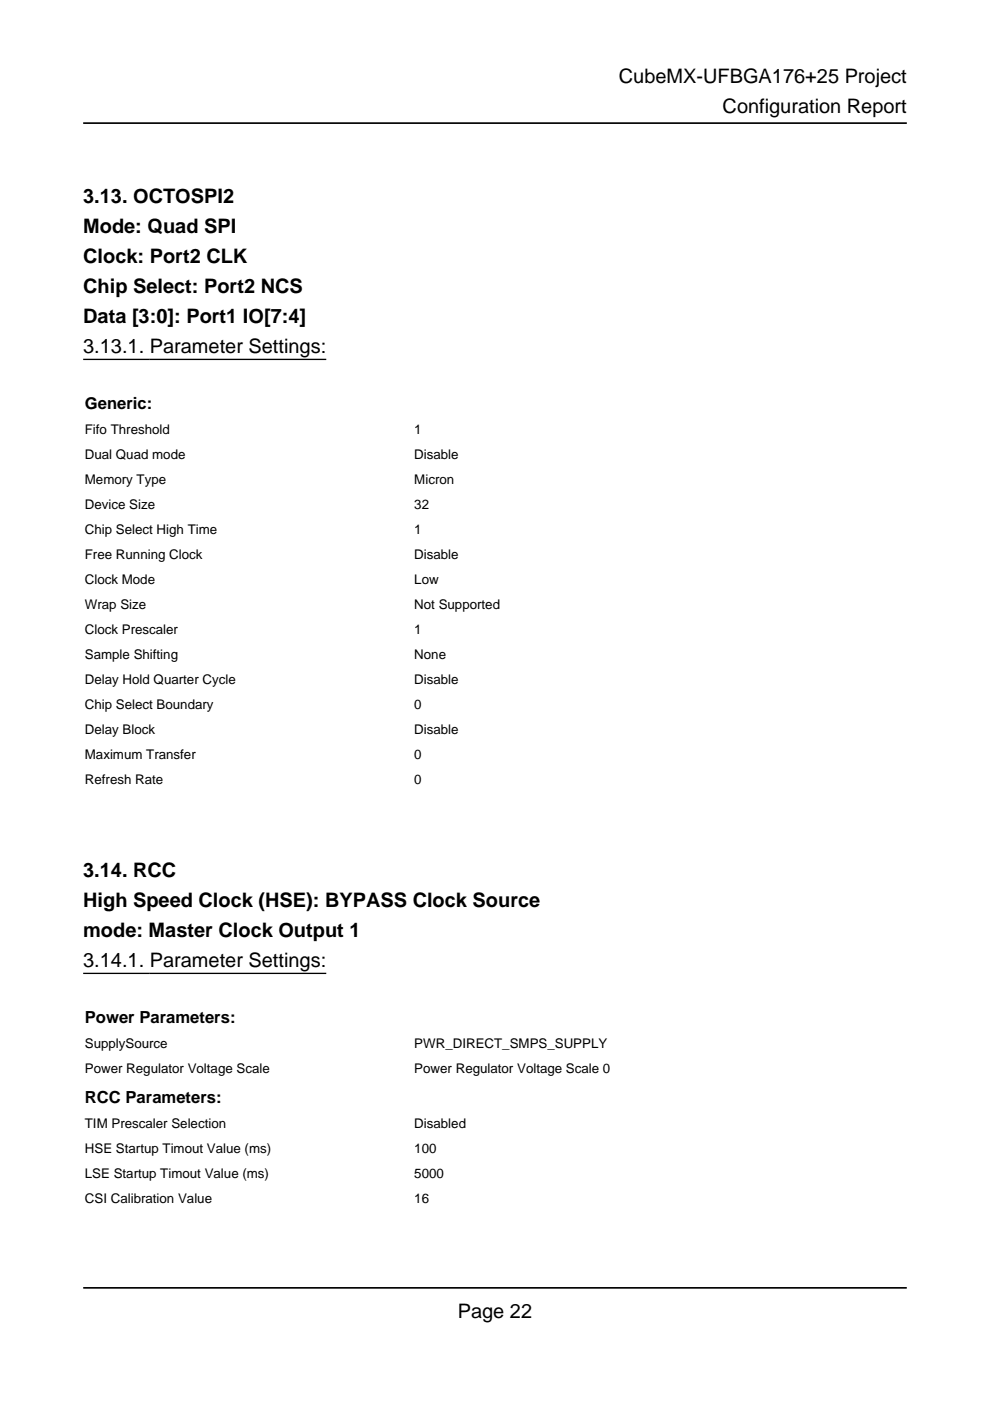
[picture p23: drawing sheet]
<svg xmlns="http://www.w3.org/2000/svg" width="210mm" height="297mm" viewBox="0 0 210 297" stroke-linecap="round" stroke-linejoin="round" font-family="sans-serif">
<defs><g id="words">
<g font-size="4.2">
<text x="131.2" y="17.6">CubeMX-UFBGA176+25 Project</text>
<text x="153.2" y="24">Configuration Report</text>
<text x="17.6" y="43">3.13. OCTOSPI2</text>
<text x="17.6" y="49.4">Mode: Quad SPI</text>
<text x="17.6" y="55.7">Clock: Port2 CLK</text>
<text x="17.6" y="62.1">Chip Select: Port2 NCS</text>
<text x="17.6" y="68.4">Data [3:0]: Port1 IO[7:4]</text>
<text x="17.6" y="74.8">3.13.1. Parameter Settings:</text>
<text x="17.6" y="185.9">3.14. RCC</text>
<text x="17.6" y="192.3">High Speed Clock (HSE): BYPASS Clock Source</text>
<text x="17.6" y="198.6">mode: Master Clock Output 1</text>
<text x="17.6" y="205">3.14.1. Parameter Settings:</text>
<text x="97.1" y="279.4">Page 22</text>
</g>
<g font-size="3.5">
<text x="18" y="86.8">Generic:</text>
<text x="18" y="217">Power Parameters:</text>
<text x="18" y="233.9">RCC Parameters:</text>
</g>
<g font-size="2.8">
<text x="18" y="92.1">Fifo Threshold</text>
<text x="87.8" y="92.1">1</text>
<text x="18" y="97.4">Dual Quad mode</text>
<text x="87.8" y="97.4">Disable</text>
<text x="18" y="102.7">Memory Type</text>
<text x="18" y="107.9">Device Size</text>
<text x="87.8" y="102.7">Micron</text>
<text x="87.8" y="107.9">32</text>
<text x="18" y="113.2">Chip Select High Time</text>
<text x="87.8" y="113.2">1</text>
<text x="18" y="118.5">Free Running Clock</text>
<text x="87.8" y="118.5">Disable</text>
<text x="18" y="123.8">Clock Mode</text>
<text x="87.8" y="123.8">Low</text>
<text x="18" y="129.1">Wrap Size</text>
<text x="87.8" y="129.1">Not Supported</text>
<text x="18" y="134.4">Clock Prescaler</text>
<text x="87.8" y="134.4">1</text>
<text x="18" y="139.7">Sample Shifting</text>
<text x="87.8" y="139.7">None</text>
<text x="18" y="145">Delay Hold Quarter Cycle</text>
<text x="87.8" y="145">Disable</text>
<text x="18" y="150.3">Chip Select Boundary</text>
<text x="18" y="155.6">Delay Block</text>
<text x="87.8" y="150.3">0</text>
<text x="87.8" y="155.6">Disable</text>
<text x="18" y="160.9">Maximum Transfer</text>
<text x="87.8" y="160.9">0</text>
<text x="18" y="166.2">Refresh Rate</text>
<text x="87.8" y="166.2">0</text>
<text x="18" y="222.2">SupplySource</text>
<text x="18" y="227.5">Power Regulator Voltage Scale</text>
<text x="87.8" y="222.2">PWR_DIRECT_SMPS_SUPPLY</text>
<text x="87.8" y="227.5">Power Regulator Voltage Scale 0</text>
<text x="18" y="239.2">TIM Prescaler Selection</text>
<text x="87.8" y="239.2">Disabled</text>
<text x="18" y="244.5">HSE Startup Timout Value (ms)</text>
<text x="87.8" y="244.5">100</text>
<text x="18" y="249.8">LSE Startup Timout Value (ms)</text>
<text x="87.8" y="249.8">5000</text>
<text x="18" y="255.1">CSI Calibration Value</text>
<text x="87.8" y="255.1">16</text>
</g>
</g></defs>
<path d="M17.6 81.1h174.7v6.4h-174.7z" fill="none" stroke="#fff" stroke-width=".21"/>
<path d="M17.6 87.5h69.9v5.3h-69.9z" fill="#fff"/>
<path d="M17.6 87.5h69.9v5.3h-69.9z" fill="none" stroke="#fff" stroke-width=".21"/>
<path d="M87.5 87.5h104.8v5.3h-104.8z" fill="#fff"/>
<path d="M87.5 87.5h104.8v5.3h-104.8z" fill="none" stroke="#fff" stroke-width=".21"/>
<path d="M17.6 92.8h69.9v5.3h-69.9z" fill="#fff"/>
<path d="M17.6 92.8h69.9v5.3h-69.9z" fill="none" stroke="#fff" stroke-width=".21"/>
<path d="M87.5 92.8h104.8v5.3h-104.8z" fill="#fff"/>
<path d="M87.5 92.8h104.8v5.3h-104.8z" fill="none" stroke="#fff" stroke-width=".21"/>
<path d="M17.6 98.1h69.9v5.3h-69.9z" fill="#fff"/>
<path d="M17.6 98.1h69.9v5.3h-69.9z" fill="none" stroke="#fff" stroke-width=".21"/>
<path d="M87.5 98.1h104.8v5.3h-104.8z" fill="#fff"/>
<path d="M87.5 98.1h104.8v5.3h-104.8z" fill="none" stroke="#fff" stroke-width=".21"/>
<path d="M17.6 103.4h69.9v5.3h-69.9z" fill="#fff"/>
<path d="M17.6 103.4h69.9v5.3h-69.9z" fill="none" stroke="#fff" stroke-width=".21"/>
<path d="M87.5 103.4h104.8v5.3h-104.8z" fill="#fff"/>
<path d="M87.5 103.4h104.8v5.3h-104.8z" fill="none" stroke="#fff" stroke-width=".21"/>
<path d="M17.6 108.7h69.9v5.2h-69.9z" fill="#fff"/>
<path d="M17.6 108.7h69.9v5.2h-69.9z" fill="none" stroke="#fff" stroke-width=".21"/>
<path d="M87.5 108.7h104.8v5.2h-104.8z" fill="#fff"/>
<path d="M87.5 108.7h104.8v5.2h-104.8z" fill="none" stroke="#fff" stroke-width=".21"/>
<path d="M17.6 113.9h69.9v5.3h-69.9z" fill="#fff"/>
<path d="M17.6 113.9h69.9v5.3h-69.9z" fill="none" stroke="#fff" stroke-width=".21"/>
<path d="M87.5 113.9h104.8v5.3h-104.8z" fill="#fff"/>
<path d="M87.5 113.9h104.8v5.3h-104.8z" fill="none" stroke="#fff" stroke-width=".21"/>
<path d="M17.6 119.2h69.9v5.3h-69.9z" fill="#fff"/>
<path d="M17.6 119.2h69.9v5.3h-69.9z" fill="none" stroke="#fff" stroke-width=".21"/>
<path d="M87.5 119.2h104.8v5.3h-104.8z" fill="#fff"/>
<path d="M87.5 119.2h104.8v5.3h-104.8z" fill="none" stroke="#fff" stroke-width=".21"/>
<path d="M17.6 124.5h69.9v5.3h-69.9z" fill="#fff"/>
<path d="M17.6 124.5h69.9v5.3h-69.9z" fill="none" stroke="#fff" stroke-width=".21"/>
<path d="M87.5 124.5h104.8v5.3h-104.8z" fill="#fff"/>
<path d="M87.5 124.5h104.8v5.3h-104.8z" fill="none" stroke="#fff" stroke-width=".21"/>
<path d="M17.6 129.8h69.9v5.3h-69.9z" fill="#fff"/>
<path d="M17.6 129.8h69.9v5.3h-69.9z" fill="none" stroke="#fff" stroke-width=".21"/>
<path d="M87.5 129.8h104.8v5.3h-104.8z" fill="#fff"/>
<path d="M87.5 129.8h104.8v5.3h-104.8z" fill="none" stroke="#fff" stroke-width=".21"/>
<path d="M17.6 135.1h69.9v5.3h-69.9z" fill="#fff"/>
<path d="M17.6 135.1h69.9v5.3h-69.9z" fill="none" stroke="#fff" stroke-width=".21"/>
<path d="M87.5 135.1h104.8v5.3h-104.8z" fill="#fff"/>
<path d="M87.5 135.1h104.8v5.3h-104.8z" fill="none" stroke="#fff" stroke-width=".21"/>
<path d="M17.6 140.4h69.9v5.3h-69.9z" fill="#fff"/>
<path d="M17.6 140.4h69.9v5.3h-69.9z" fill="none" stroke="#fff" stroke-width=".21"/>
<path d="M87.5 140.4h104.8v5.3h-104.8z" fill="#fff"/>
<path d="M87.5 140.4h104.8v5.3h-104.8z" fill="none" stroke="#fff" stroke-width=".21"/>
<path d="M17.6 145.7h69.9v5.3h-69.9z" fill="#fff"/>
<path d="M17.6 145.7h69.9v5.3h-69.9z" fill="none" stroke="#fff" stroke-width=".21"/>
<path d="M87.5 145.7h104.8v5.3h-104.8z" fill="#fff"/>
<path d="M87.5 145.7h104.8v5.3h-104.8z" fill="none" stroke="#fff" stroke-width=".21"/>
<path d="M17.6 151h69.9v5.3h-69.9z" fill="#fff"/>
<path d="M17.6 151h69.9v5.3h-69.9z" fill="none" stroke="#fff" stroke-width=".21"/>
<path d="M87.5 151h104.8v5.3h-104.8z" fill="#fff"/>
<path d="M87.5 151h104.8v5.3h-104.8z" fill="none" stroke="#fff" stroke-width=".21"/>
<path d="M17.6 156.3h69.9v5.3h-69.9z" fill="#fff"/>
<path d="M17.6 156.3h69.9v5.3h-69.9z" fill="none" stroke="#fff" stroke-width=".21"/>
<path d="M87.5 156.3h104.8v5.3h-104.8z" fill="#fff"/>
<path d="M87.5 156.3h104.8v5.3h-104.8z" fill="none" stroke="#fff" stroke-width=".21"/>
<path d="M17.6 161.6h69.9v5.3h-69.9z" fill="#fff"/>
<path d="M17.6 161.6h69.9v5.3h-69.9z" fill="none" stroke="#fff" stroke-width=".21"/>
<path d="M87.5 161.6h104.8v5.3h-104.8z" fill="#fff"/>
<path d="M87.5 161.6h104.8v5.3h-104.8zM17.6 211.3h174.7v6.4h-174.7z" fill="none" stroke="#fff" stroke-width=".21"/>
<path d="M17.6 217.7h69.9v5.3h-69.9z" fill="#fff"/>
<path d="M17.6 217.7h69.9v5.3h-69.9z" fill="none" stroke="#fff" stroke-width=".21"/>
<path d="M87.5 217.7h104.8v5.3h-104.8z" fill="#fff"/>
<path d="M87.5 217.7h104.8v5.3h-104.8z" fill="none" stroke="#fff" stroke-width=".21"/>
<path d="M17.6 223h69.9v5.2h-69.9z" fill="#fff"/>
<path d="M17.6 223h69.9v5.2h-69.9z" fill="none" stroke="#fff" stroke-width=".21"/>
<path d="M87.5 223h104.8v5.2h-104.8z" fill="#fff"/>
<path d="M17.6 228.2h174.7v6.4h-174.7zM87.5 223h104.8v5.2h-104.8z" fill="none" stroke="#fff" stroke-width=".21"/>
<path d="M17.6 234.6h69.9v5.3h-69.9z" fill="#fff"/>
<path d="M17.6 234.6h69.9v5.3h-69.9z" fill="none" stroke="#fff" stroke-width=".21"/>
<path d="M87.5 234.6h104.8v5.3h-104.8z" fill="#fff"/>
<path d="M87.5 234.6h104.8v5.3h-104.8z" fill="none" stroke="#fff" stroke-width=".21"/>
<path d="M17.6 239.9h69.9v5.3h-69.9z" fill="#fff"/>
<path d="M17.6 239.9h69.9v5.3h-69.9z" fill="none" stroke="#fff" stroke-width=".21"/>
<path d="M87.5 239.9h104.8v5.3h-104.8z" fill="#fff"/>
<path d="M87.5 239.9h104.8v5.3h-104.8z" fill="none" stroke="#fff" stroke-width=".21"/>
<path d="M17.6 245.2h69.9v5.3h-69.9z" fill="#fff"/>
<path d="M17.6 245.2h69.9v5.3h-69.9z" fill="none" stroke="#fff" stroke-width=".21"/>
<path d="M87.5 245.2h104.8v5.3h-104.8z" fill="#fff"/>
<path d="M87.5 245.2h104.8v5.3h-104.8z" fill="none" stroke="#fff" stroke-width=".21"/>
<path d="M17.6 250.5h69.9v5.3h-69.9z" fill="#fff"/>
<path d="M17.6 250.5h69.9v5.3h-69.9z" fill="none" stroke="#fff" stroke-width=".21"/>
<path d="M87.5 250.5h104.8v5.3h-104.8z" fill="#fff"/>
<path d="M87.5 250.5h104.8v5.3h-104.8z" fill="none" stroke="#fff" stroke-width=".21"/>
<path d="M17.6 255.8h69.9v4.5h-69.9z" fill="#fff"/>
<path d="M17.6 260.3v-4.5h69.9v4.5" fill="none" stroke="#fff" stroke-width=".21"/>
<path d="M87.5 255.8h104.8v4.5h-104.8z" fill="#fff"/>
<path d="M87.5 260.3v-4.5h104.8v4.5" fill="none" stroke="#fff" stroke-width=".21"/>
<path d="M17.6 26.1h174.7M17.6 273h174.7" fill="none" stroke="#000" stroke-width=".35"/>
<path d="M17.6 76.2h51.6M17.6 206.4h51.6" fill="none" stroke="#000" stroke-width=".28"/>
<use href="#words"/>
</svg>
